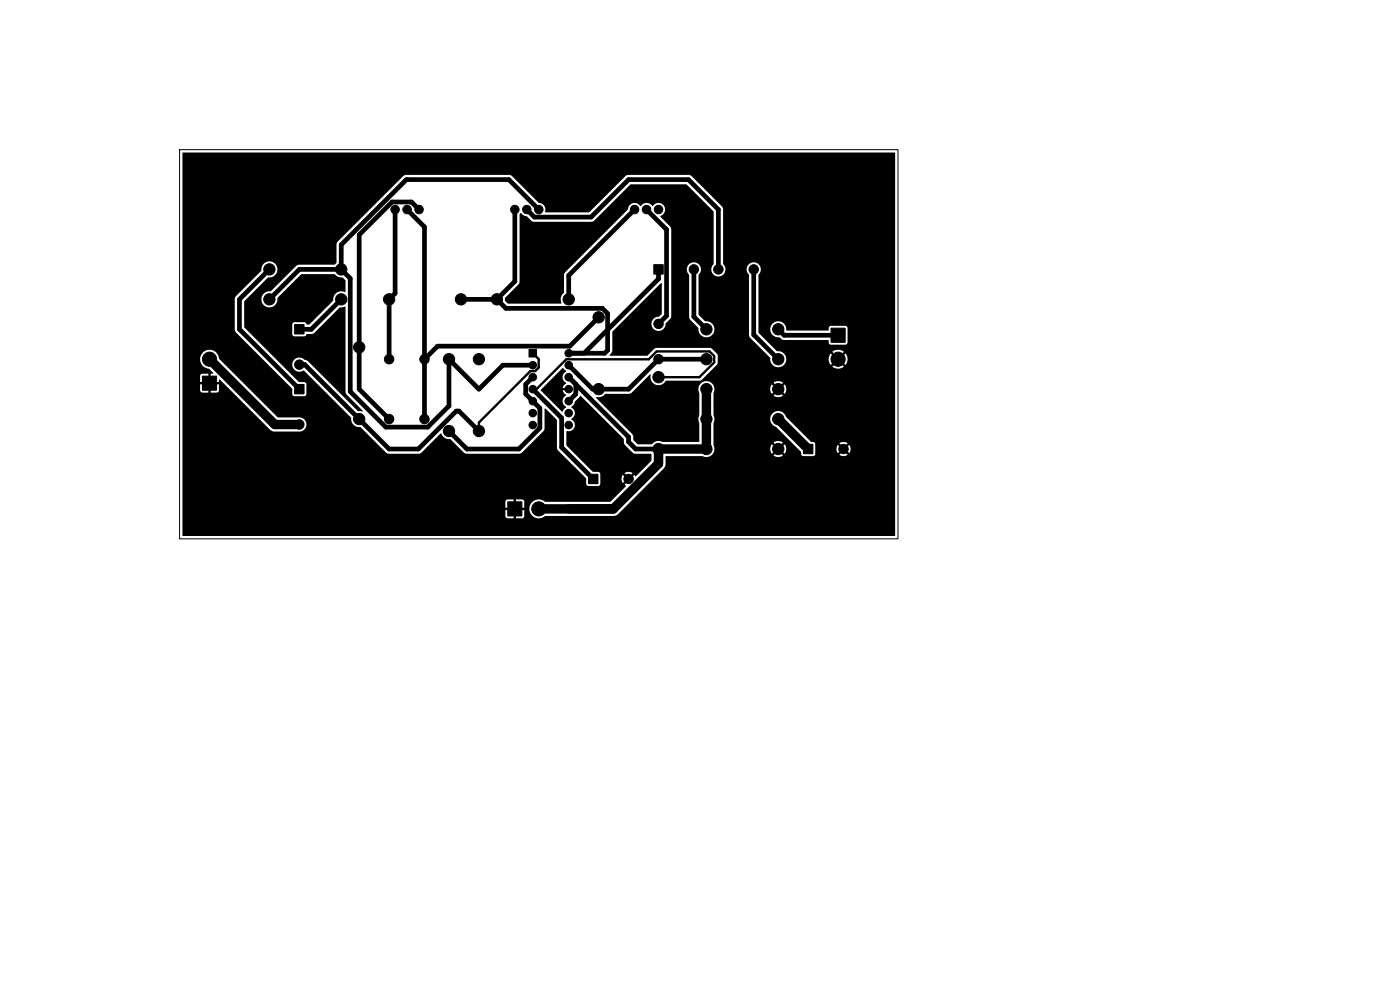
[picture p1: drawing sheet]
<svg xmlns="http://www.w3.org/2000/svg" width="297mm" height="210mm" viewBox="0 0 297 210" stroke-linecap="round" stroke-linejoin="round" font-family="sans-serif">
<path d="M38.1 31.8h152.4v82.5h-152.4z" fill="none" stroke="#000" stroke-width=".21"/>
<g fill="#000" stroke="#000" stroke-width=".21">
<path d="M138.7 56.2h2v2h-2zM62.5 68.9h2v2h-2zM112.2 74.1h1.6v1.6h-1.6zM176.3 69.6h3v3h-3zM42.9 79.8h3.1v3h-3.1zM62.5 81.6h2v2h-2zM170.4 94.3h2.1v2h-2.1zM107.7 106.4h3v3.1h-3zM124.8 100.6h2v2h-2z"/>
<circle cx="57.2" cy="57.1" r="1.2"/>
<circle cx="72.4" cy="57.1" r="1.2"/>
<circle cx="83.8" cy="44.4" r=".9"/>
<circle cx="86.4" cy="44.4" r=".9"/>
<circle cx="88.9" cy="44.4" r=".9"/>
<circle cx="109.2" cy="44.4" r=".9"/>
<circle cx="111.8" cy="44.4" r=".9"/>
<circle cx="114.3" cy="44.4" r=".9"/>
<circle cx="134.6" cy="44.4" r=".9"/>
<circle cx="137.2" cy="44.4" r=".9"/>
<circle cx="139.7" cy="44.4" r=".9"/>
<circle cx="147.2" cy="57.1" r="1"/>
<circle cx="152.4" cy="57.1" r="1"/>
<circle cx="159.9" cy="57.1" r="1"/>
<circle cx="44.4" cy="76.2" r="1.5"/>
<circle cx="57.2" cy="63.5" r="1.2"/>
<circle cx="63.5" cy="77.3" r="1"/>
<circle cx="72.4" cy="63.5" r="1.2"/>
<circle cx="76.2" cy="73.7" r="1.2"/>
<circle cx="82.5" cy="76.2" r="1"/>
<circle cx="82.6" cy="63.5" r="1.2"/>
<circle cx="90.1" cy="76.2" r="1"/>
<circle cx="95.3" cy="76.2" r="1.2"/>
<circle cx="97.8" cy="63.5" r="1.2"/>
<circle cx="101.6" cy="76.2" r="1.2"/>
<circle cx="105.4" cy="63.5" r="1.2"/>
<circle cx="113" cy="77.5" r=".8"/>
<circle cx="120.6" cy="77.5" r=".8"/>
<circle cx="120.6" cy="74.9" r=".8"/>
<circle cx="120.7" cy="63.5" r="1.2"/>
<circle cx="127" cy="67.3" r="1.2"/>
<circle cx="139.7" cy="76.2" r="1"/>
<circle cx="139.7" cy="68.7" r="1"/>
<circle cx="149.9" cy="76.2" r="1.2"/>
<circle cx="149.9" cy="69.8" r="1.2"/>
<circle cx="165.1" cy="76.2" r="1.2"/>
<circle cx="165.1" cy="69.8" r="1.2"/>
<circle cx="177.8" cy="76.2" r="1.5"/>
<circle cx="63.5" cy="90" r="1"/>
<circle cx="76.2" cy="88.9" r="1.2"/>
<circle cx="82.5" cy="88.9" r="1"/>
<circle cx="90.1" cy="88.9" r="1"/>
<circle cx="95.3" cy="91.4" r="1.2"/>
<circle cx="101.6" cy="91.4" r="1.2"/>
<circle cx="113" cy="90.2" r=".8"/>
<circle cx="113" cy="80" r=".8"/>
<circle cx="113" cy="82.5" r=".8"/>
<circle cx="113" cy="87.6" r=".8"/>
<circle cx="113" cy="85.1" r=".8"/>
<circle cx="120.6" cy="87.6" r=".8"/>
<circle cx="120.6" cy="82.5" r=".8"/>
<circle cx="120.6" cy="85.1" r=".8"/>
<circle cx="120.6" cy="90.2" r=".8"/>
<circle cx="120.6" cy="80" r=".8"/>
<circle cx="127" cy="82.5" r="1.2"/>
<circle cx="139.7" cy="80" r="1.2"/>
<circle cx="139.7" cy="95.2" r="1.2"/>
<circle cx="149.9" cy="82.5" r="1.2"/>
<circle cx="149.9" cy="95.2" r="1.2"/>
<circle cx="149.9" cy="88.9" r="1.2"/>
<circle cx="165.1" cy="95.2" r="1.2"/>
<circle cx="165.1" cy="82.5" r="1.2"/>
<circle cx="165.1" cy="88.9" r="1.2"/>
<circle cx="179" cy="95.2" r="1"/>
<circle cx="114.3" cy="107.9" r="1.5"/>
<circle cx="133.3" cy="101.6" r="1"/>
</g>
<g fill="none" stroke="#000" stroke-width="1">
<path d="M57.1 57.2l-6.3 6.3v6.4l12.7 12.7M72.4 57.2l1.9 1.9v24l7.5 7.5h9l4.4-4.5v-9.9l6.4 6.4 5.1-5.1h6.3M72.4 57.2h-8.9l-6.4 6.3M83.8 44.5v17.7l-1.3 1.3v12.7M86.4 44.5l3.7 3.6v40.8M88.9 44.5l-1.6-1.6h-4.1l-7 6.9v32.8l6.3 6.3M109.2 44.5v15.2l-3.8 3.8M111.8 44.5l1.6 1.5h12l7.9-7.9h12.7l6.4 6.4v12.7M114.3 44.5l-6.4-6.4h-21.7l-13.8 13.8v5.3M134.6 44.5l-14 13.9v5.1M137.2 44.5l4.2 4.2v18.3l-1.7 1.7M139.7 57.2v2l-15.8 15.7"/>
<path d="M147.2 57.2v10l2.7 2.7M159.9 57.2v13.8l5.2 5.2M63.5 77.4h1.2l17.8 17.9h6.3l8-8.1h.6l4.2 4.2M72.4 63.5l-6.4 6.4h-2.5M97.8 63.5h7.6M105.4 63.5l1.9 1.9h20.5l1.1 1.1v7.8l-.6 .6h-7.7M127 67.3l-6.1 6.1h-28.1l-2.7 2.8M149.9 76.2h-10.2l-6.4 6.4h-7.6l-5.1-5.1M165.1 69.9l1.3 1.2h11.4M113 80l-1.5 1.5v2.1l3 3v4.2l-4.4 4.5h-11l-3.9-3.9M113 82.6l6.1 6.1v6.2l6.7 6.7M120.6 80l12.7 12.7v1l1.6 1.6h4.8"/>
<path d="M122.2 81.5v2.1l-1.6 1.5"/>
</g>
<path d="M44.4 76.2l13.9 13.9h5.2M149.9 82.6v12.7h-10.2v3.1l-9.6 9.6h-15.8M165.1 88.9l6.3 6.4" fill="none" stroke="#000" stroke-width="2"/>
<path d="M113 74.9l1.3 1.3v1.8l-.8 .7h-1l-10.9 10.9v1.8M139.7 80h8.7l3.1-3.1v-1.4l-1-.9h-11.2l-1.7 1.6h-17.5l-6.3 6.4h-.8" fill="none" stroke="#000" stroke-width=".5"/>
<path d="M38.7 32.4h151.1l.1 81.2-.1 .1h-151l-.1-.1v-4.1h68.5l.4 .4 1.4 .1v-1.3h.5v1.3l1.3-.1 .4-.4v-1.3h-1.3v-.5h1.3v-1.4l-.4-.3h-1.3v1.2h-.5v-1.2h-1.3l-.3 .1-.2 .3v1.3h1.3v.5h-1.3v1.3h-68.5v-33.3h3.7l.1 .3a2.06 2.06 0 0 0 1.9 1.7l.8 .9-.1 .2h-.4v1.3h-.5v-1.3h-1.4l-.3 .4v1.3h1.2v.5h-1.2v1.4l.2 .3 1.5 .1v-1.3h.5v1.3l1.5-.1 .2-.3v-1.4h-1.2v-.5h1.2l.2-.5 11 10.9 .8 .2h5.2l.6-.2 .5-.4 .3-.7v-.6l-.3-.6-.6-.4-.5-.2h-4.7l-12.4-12.4a2.02 2.02 0 0 0-2.1-1.9 2.02 2.02 0 0 0-2 2h-3.7v-12.7h11.1v6.4l.2 .5 12 12 .1 1.5 .4 .2h2l.4-.2 .1-.3v-2.1l-.1-.3-1.5-.2-11.6-11.6v-5.5l.4-.4h3.2l.1 .3a1.73 1.73 0 0 0 2 1.4 1.73 1.73 0 0 0 1.4-2l5-5h7.2a1.86 1.86 0 0 0 1.6 .7l.6 .6v2.4a1.86 1.86 0 0 0-2.6 1.9l-5 5h-.7l-.1-.3-.4-.2h-2l-.4 .2-.1 .3v2.2l.4 .3 2.1 .1 .4-.2 .2-.3 1.4-.2 5.6-5.5 1.2-.1v18.2l.2 .4 3.4 3.4v.2l-1-.1-10.6-10.6-.5-.2a1.64 1.64 0 0 0-1.7-.4 1.64 1.64 0 0 0-1.1 1.4 1.61 1.61 0 0 0 2.5 1.2l10 10.1a1.77 1.77 0 0 0 2 1.9l5.4 5.4 .5 .3 6.7-.1 4.4-4.3a2.09 2.09 0 0 0 2.1 1.3l2.8 2.8 .5 .2h11.4l.5-.3 4.6-4.6 .1-.5v-4l.2-.2 2.4 2.5v5.9l.2 .5 6 6 .2 1.5 .3 .1 2.3-.1 .3-.4-.1-2.2-.3-.3h-1.3l-5.5-5.6v-3a1.39 1.39 0 0 0 1.7-.8 1.39 1.39 0 0 0-.7-1.8 1.42 1.42 0 0 0 .8-1.3 1.42 1.42 0 0 0-.8-1.2v-.2a1.36 1.36 0 0 0 .8-1l1.1-1.2h.1l9.1 9.1 .2 1.2 1.8 1.8 .4 .2h3.5v1.5l-3.3 3.2h-.2l-.1-.3-.8 .8-.3-.4 .7-.8a1.49 1.49 0 0 0-1.7 .1l.7 .7-.3 .4-.8-.8-.2 .7v.4l.2 .7 .8-.8 .3 .4-.7 .7 .3 .4-3.3 3.2h-13.8a2.02 2.02 0 0 0-2.8 .1 2.02 2.02 0 0 0 0 2.9 2.02 2.02 0 0 0 2.8 .1l14.9-.1 .6-.4 9.7-9.7 .3-.7 .1-1.8h7.8a1.7 1.7 0 0 0 2.5-1.5h11.8l.3 1 .8-.8 .4 .3-.8 .8 .1 .1a1.7 1.7 0 0 0 1.9-.1l-.8-.8 .4-.3 .8 .8a1.69 1.69 0 0 0 0-2.1l-.8 .8-.4-.3 .8-.8a1.69 1.69 0 0 0-2 0l.8 .8-.4 .3-.8-.8-.3 1.1h-11.8l-.2-.9v-4.7l.2-.8h11.8a1.73 1.73 0 0 0 1.2 1.6l5.3 5.3 .1 .6 .2 .3h2.5l.2-.3 .1-1.1h4.4l.3 .8 .8-.7 .3 .3-.7 .8a1.48 1.48 0 0 0 1.7 0l-.7-.8 .3-.3 .8 .7 .2-.4v-.7l-.2-.6-.8 .7-.3-.3 .7-.8a1.48 1.48 0 0 0-1.7 0l.7 .8-.3 .3-.8-.7-.3 .9h-4.4l-.1-1.1-.1-.3-.8-.2-5.3-5.3a1.7 1.7 0 0 0-1.9-1.2 1.7 1.7 0 0 0-1.4 1.7h-11.8l-.2-.8v-4.7l.2-.8h11.8l.3 1 .8-.8 .4 .3-.8 .8 .1 .1a1.7 1.7 0 0 0 1.9-.1l-.8-.8 .4-.3 .8 .8a1.69 1.69 0 0 0 0-2.1l-.8 .8-.4-.3 .8-.8a1.69 1.69 0 0 0-2 0l.8 .8-.4 .3-.8-.8-.3 1.1h-11.8l-.1-.3a1.71 1.71 0 0 0-2.2-1.4 1.71 1.71 0 0 0-.9 2.5l-.1 4.7a1.77 1.77 0 0 0 .1 1.6l-.1 4h-7.8l-.4-.1a1.85 1.85 0 0 0-1.8 .6h-3.1l-.8-.9-.1-.8-.2-.4-7.6-7.7v-.2a1.86 1.86 0 0 0 1.9-.6l5.3-.1 4.3-4.1a1.8 1.8 0 0 0 .7 2 1.8 1.8 0 0 0 2.1-.1l.5-.5 7.4-.1 3.4-3.4 .2-1.8-.2-.5-1.1-1-.4-.2h-11.3l-.5 .2-1.5 1.5-8-.1 .6-1v-4.1l10.4-10.3 .1 6.5-.6 .7a1.51 1.51 0 0 0-1.6 1.5 1.51 1.51 0 0 0 1.6 1.5 1.51 1.51 0 0 0 1.4-1.6l1-.9 .2-.6v-9.9h3.3l.1 .4 .4 .7v9.1l.2 .4 1.7 1.7a1.73 1.73 0 0 0 1.6 2.1 1.73 1.73 0 0 0 1.9-1.9 1.73 1.73 0 0 0-2-1.6l-1.4-1.3v-8.5a1.52 1.52 0 0 0-.3-2.5 1.52 1.52 0 0 0-2.2 1.4h-3.3v-8.7l-.2-.4-2.1-2.2a1.49 1.49 0 0 0 1-1.4 1.49 1.49 0 0 0-1.1-1.4 1.6 1.6 0 0 0-1.6 .6 1.52 1.52 0 0 0-2.5 0 1.45 1.45 0 0 0-1.6-.6 1.45 1.45 0 0 0-1.1 1.4l-13.3 13.3-.3 .5v3.8a1.89 1.89 0 0 0-.5 2.3h-11.3l-.7-.7v-.5l2.9-2.9 .2-.4v-14.4l.2-.3 .8 .5 .6 .2 .9 .9 .6 .3 12.3-.1 .5-.3 7.7-7.6h11.8l5.8 5.8v11.1a1.52 1.52 0 0 0 .3 2.5 1.52 1.52 0 0 0 2.2-1.3h4.5l.1 .4 .4 .7v13l.3 .4 4.2 4.2a1.73 1.73 0 0 0 1.5 2 1.73 1.73 0 0 0 1.9-1.7h9l.1 .6 .3 .6 .9-.9 .4 .4-.9 .9a1.98 1.98 0 0 0 2.4 0l-.9-.9 .4-.4 .9 .9a1.98 1.98 0 0 0 0-2.4l-.9 .9-.4-.4 .9-.9a1.98 1.98 0 0 0-2.4 0l.9 .9-.4 .4-.9-.9-.3 .6-.1 .6h-9a1.78 1.78 0 0 0-2-1.7l-3.9-3.9v-.7h2.5v.2a1.79 1.79 0 0 0 2 1.5l.4 .4 .5 .1h9.4l.2 .8 .4 .2h3.1l.4-.4v-3.2l-.4-.4h-3.2l-.3 .3-.2 .7h-8.8a1.74 1.74 0 0 0-1.6-1.9 1.74 1.74 0 0 0-1.9 1.7h-2.5v-11.6a1.52 1.52 0 0 0-.3-2.5 1.52 1.52 0 0 0-2.2 1.4h-4.5l-.1-.5-.4-.7-.1-11.9-6.6-6.8-.3-.2h-13.3l-.5 .3-7.6 7.6h-9.4a1.48 1.48 0 0 0-1.3-2l-5.7-5.7-.5-.2h-22.2l-.4 .3-13.9 13.9-.2 .5v3.9l-.3 .4-8 .1-5.7 5.6a1.7 1.7 0 0 0-2 1.7h-3.2l4.6-4.6a1.73 1.73 0 0 0 2.1-1.6 1.73 1.73 0 0 0-1.9-1.9 1.73 1.73 0 0 0-1.6 2.1l-5.4 5.3-.2 .7h-11.1zM114.7 82.7l4.6-4.6h.2l.6 .6a1.42 1.42 0 0 0-.8 1.3 1.42 1.42 0 0 0 .8 1.3l-.4 .4-.3 .6h.9v.5h-.9l.3 .6 .4 .4a1.42 1.42 0 0 0-.8 1.3 1.42 1.42 0 0 0 .8 1.3l-.7 .9h-.2l-4.5-4.5z" fill="#000"/>
</svg>
